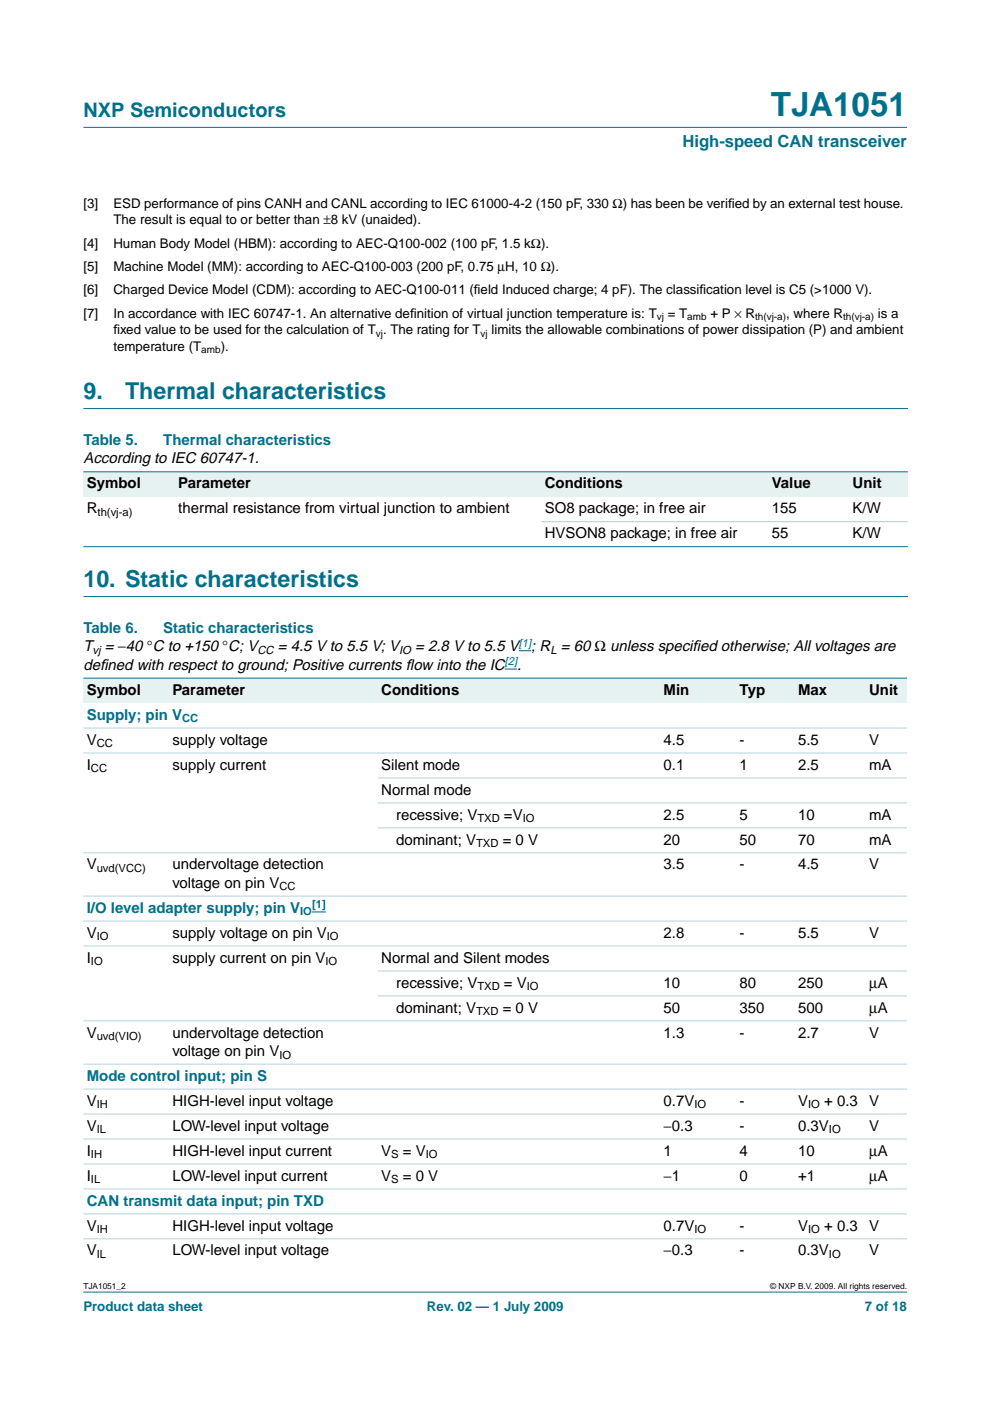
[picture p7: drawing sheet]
<svg xmlns="http://www.w3.org/2000/svg" width="210mm" height="297mm" viewBox="0 0 210 297" stroke-linecap="round" stroke-linejoin="round" font-family="sans-serif">
<defs><g id="words">
<text font-size="7.1" fill="#00708a" x="163.4" y="24.7">TJA1051</text>
<g font-size="4.9" fill="#00708a">
<text x="17.7" y="84.6">9.</text>
<text x="26.5" y="84.6">Thermal characteristics</text>
<text x="17.7" y="124.5">10. Static characteristics</text>
</g>
<text font-size="4.2" fill="#00708a" x="17.7" y="24.9">NXP Semiconductors</text>
<text font-size="3.5" fill="#00708a" x="144.7" y="31.1">High-speed CAN transceiver</text>
<g font-size="3.2" fill="#00708a">
<text x="17.7" y="94.4">Table 5.</text>
<text x="34.6" y="94.4">Thermal characteristics</text>
<text x="17.7" y="134.2">Table 6.</text>
<text x="34.6" y="134.2">Static characteristics</text>
<text x="18.4" y="152.6">Supply; pin V</text>
<text x="18.4" y="193.5">I/O level adapter supply; pin V</text>
<text x="18.4" y="229.1">Mode control input; pin S</text>
<text x="18.4" y="255.6">CAN transmit data input; pin TXD</text>
</g>
<g font-size="3.2">
<text x="17.7" y="98.3">According to IEC 60747-1.</text>
<text x="18.4" y="103.6">Symbol</text>
<text x="37.8" y="103.6">Parameter</text>
<text x="115.5" y="103.6">Conditions</text>
<text x="163.7" y="103.6">Value</text>
<text x="180.8" y="103.6">Unit</text>
<text x="18.4" y="108.8">R</text>
<text x="37.8" y="108.8">thermal resistance from virtual junction to ambient</text>
<text x="115.5" y="108.8">SO8 package; in free air</text>
<text x="163.7" y="108.8">155</text>
<text x="180.8" y="108.8">K/W</text>
<text x="115.5" y="114.1">HVSON8 package; in free air</text>
<text x="163.7" y="114.1">55</text>
<text x="180.8" y="114.1">K/W</text>
<text x="17.7" y="138.1">T</text>
<text x="17.7" y="142">def</text>
<text x="21.2" y="142">ined with respect to ground; Positive currents f</text>
<text x="22.2" y="138.1">= −40 °C to +150 °C; V</text>
<text x="58.9" y="138.1">= 4.5 V to 5.5 V; V</text>
<text x="86.1" y="142">low into the IC</text>
<text x="88" y="138.1">= 2.8 V to 5.5 V</text>
<text x="109.7" y="142">.</text>
<text x="112.7" y="138.1">; R = 60 Ω unless specif</text>
<text x="146.9" y="138.1">ied otherwise; All voltages are</text>
<text x="18.4" y="147.3">Symbol</text>
<text x="36.5" y="147.3">Parameter</text>
<text x="80.8" y="147.3">Conditions</text>
<text x="140.7" y="147.3">Min</text>
<text x="156.8" y="147.3">Typ</text>
<text x="169.2" y="147.3">Max</text>
<text x="184.3" y="147.3">Unit</text>
<text x="18.4" y="157.9">V</text>
<text x="36.5" y="157.9">supply voltage</text>
<text x="140.7" y="157.9">4.5</text>
<text x="156.8" y="157.9">-</text>
<text x="169.2" y="157.9">5.5</text>
<text x="184.3" y="157.9">V</text>
<text x="18.4" y="163.2">I</text>
<text x="36.5" y="163.2">supply current</text>
<text x="80.8" y="163.2">Silent mode</text>
<text x="140.7" y="163.2">0.1</text>
<text x="156.8" y="163.2">1</text>
<text x="169.2" y="163.2">2.5</text>
<text x="184.3" y="163.2">mA</text>
<text x="80.8" y="168.5">Normal mode</text>
<text x="84" y="173.8">recessive; V</text>
<text x="106.9" y="173.8">=V</text>
<text x="140.7" y="173.8">2.5</text>
<text x="156.8" y="173.8">5</text>
<text x="169.2" y="173.8">10</text>
<text x="184.3" y="173.8">mA</text>
<text x="84" y="179.1">dominant; V</text>
<text x="106.6" y="179.1">= 0 V</text>
<text x="140.7" y="179.1">20</text>
<text x="156.8" y="179.1">50</text>
<text x="169.2" y="179.1">70</text>
<text x="184.3" y="179.1">mA</text>
<text x="18.4" y="184.3">V</text>
<text x="36.5" y="184.3">undervoltage detection</text>
<text x="140.7" y="184.3">3.5</text>
<text x="156.8" y="184.3">-</text>
<text x="169.2" y="184.3">4.5</text>
<text x="184.3" y="184.3">V</text>
<text x="36.5" y="188.2">voltage on pin V</text>
<text x="18.4" y="198.8">V</text>
<text x="36.5" y="198.8">supply voltage on pin V</text>
<text x="140.7" y="198.8">2.8</text>
<text x="156.8" y="198.8">-</text>
<text x="169.2" y="198.8">5.5</text>
<text x="184.3" y="198.8">V</text>
<text x="18.4" y="204.1">I</text>
<text x="36.5" y="204.1">supply current on pin V</text>
<text x="80.8" y="204.1">Normal and Silent modes</text>
<text x="84" y="209.4">recessive; V</text>
<text x="106.9" y="209.4">= V</text>
<text x="140.7" y="209.4">10</text>
<text x="156.8" y="209.4">80</text>
<text x="169.2" y="209.4">250</text>
<text x="184.3" y="209.4">µA</text>
<text x="84" y="214.7">dominant; V</text>
<text x="106.6" y="214.7">= 0 V</text>
<text x="140.7" y="214.7">50</text>
<text x="156.8" y="214.7">350</text>
<text x="169.2" y="214.7">500</text>
<text x="184.3" y="214.7">µA</text>
<text x="18.4" y="220">V</text>
<text x="36.5" y="220">undervoltage detection</text>
<text x="140.7" y="220">1.3</text>
<text x="156.8" y="220">-</text>
<text x="169.2" y="220">2.7</text>
<text x="184.3" y="220">V</text>
<text x="36.5" y="223.9">voltage on pin V</text>
<text x="18.4" y="239.7">V</text>
<text x="18.4" y="234.4">V</text>
<text x="36.5" y="234.4">HIGH-level input voltage</text>
<text x="36.5" y="239.7">LOW-level input voltage</text>
<text x="140.7" y="239.7">−0.3</text>
<text x="140.7" y="234.4">0.7V</text>
<text x="156.8" y="234.4">-</text>
<text x="156.8" y="239.7">-</text>
<text x="169.2" y="234.4">V</text>
<text x="169.2" y="239.7">0.3V</text>
<text x="174.7" y="234.4">+ 0.3</text>
<text x="184.3" y="234.4">V</text>
<text x="184.3" y="239.7">V</text>
<text x="18.4" y="245">I</text>
<text x="36.5" y="245">HIGH-level input current</text>
<text x="80.8" y="245">V</text>
<text x="85.4" y="245">= V</text>
<text x="140.7" y="245">1</text>
<text x="156.8" y="245">4</text>
<text x="169.2" y="245">10</text>
<text x="184.3" y="245">µA</text>
<text x="18.4" y="250.3">I</text>
<text x="36.5" y="250.3">LOW-level input current</text>
<text x="80.8" y="250.3">V</text>
<text x="85.4" y="250.3">= 0 V</text>
<text x="140.7" y="250.3">−1</text>
<text x="156.8" y="250.3">0</text>
<text x="169.2" y="250.3">+1</text>
<text x="184.3" y="250.3">µA</text>
<text x="18.4" y="260.9">V</text>
<text x="36.5" y="260.9">HIGH-level input voltage</text>
<text x="140.7" y="260.9">0.7V</text>
<text x="156.8" y="260.9">-</text>
<text x="169.2" y="260.9">V</text>
<text x="174.7" y="260.9">+ 0.3</text>
<text x="184.3" y="260.9">V</text>
<text x="18.4" y="266.2">V</text>
<text x="36.5" y="266.2">LOW-level input voltage</text>
<text x="140.7" y="266.2">−0.3</text>
<text x="156.8" y="266.2">-</text>
<text x="169.2" y="266.2">0.3V</text>
<text x="184.3" y="266.2">V</text>
</g>
<g font-size="2.8">
<text x="17.7" y="44.1">[3]</text>
<text x="24" y="47.6">The result is equal to or better than ±8 kV (unaided).</text>
<text x="24" y="44.1">ESD performance of pins CANH and CANL according to IEC 61000-4-2 (150 pF, 330 Ω) has been be verif</text>
<text x="154.4" y="44.1">ied by an external test house.</text>
<text x="17.7" y="52.5">[4]</text>
<text x="24" y="52.5">Human Body Model (HBM): according to AEC-Q100-002 (100 pF, 1.5 kΩ).</text>
<text x="17.7" y="57.5">[5]</text>
<text x="24" y="57.5">Machine Model (MM): according to AEC-Q100-003 (200 pF, 0.75 µH, 10 Ω).</text>
<text x="17.7" y="62.4">[6]</text>
<text x="24" y="62.4">Charged Device Model (CDM): according to AEC-Q100-011 (f</text>
<text x="100.5" y="62.4">ield Induced charge; 4 pF). The classif</text>
<text x="148.3" y="62.4">ication level is C5 (&gt;1000 V).</text>
<text x="17.7" y="67.3">[7]</text>
<text x="24" y="70.9">f</text>
<text x="24" y="70.9">ixed value to be used for the calculation of T . The rating for T</text>
<text x="24" y="67.3">In accordance with IEC 60747-1. An alternative def</text>
<text x="86.9" y="67.3">inition of virtual junction temperature is: T</text>
<text x="104.2" y="70.9">limits the allowable combinations of power dissipation (P) and ambient</text>
<text x="141.6" y="67.3">= T</text>
<text x="150.6" y="67.3">+ P × R</text>
<text x="166.7" y="67.3">, where R</text>
<text x="186.1" y="67.3">is a</text>
<text x="24" y="74.4">temperature (T</text>
<text x="46.8" y="74.4">).</text>
</g>
<g font-size="2.8" fill="#00708a">
<text x="17.7" y="278">Product data sheet</text>
<text x="90.5" y="278">Rev. 02 — 1 July 2009</text>
<text x="183.4" y="278">7 of 18</text>
</g>
<g font-size="2.4">
<text x="20.7" y="109.4">th(vj-a)</text>
<text x="19.6" y="138.7">vj</text>
<text x="54.6" y="138.7">CC</text>
<text x="84.6" y="138.7">IO</text>
<text x="116.7" y="138.7">L</text>
<text x="20.5" y="158.5">CC</text>
<text x="19.3" y="163.7">CC</text>
<text x="100.9" y="179.6">TXD</text>
<text x="101.2" y="174.3">TXD</text>
<text x="110.8" y="174.3">IO</text>
<text x="20.5" y="184.9">uvd(VCC)</text>
<text x="59.2" y="188.8">CC</text>
<text x="20.5" y="199.4">IO</text>
<text x="69.3" y="199.4">IO</text>
<text x="19.3" y="204.7">IO</text>
<text x="69" y="204.7">IO</text>
<text x="101.2" y="210">TXD</text>
<text x="111.7" y="210">IO</text>
<text x="100.9" y="215.3">TXD</text>
<text x="20.5" y="220.5">uvd(VIO)</text>
<text x="59.2" y="224.4">IO</text>
<text x="20.5" y="235">IH</text>
<text x="147.2" y="235">IO</text>
<text x="171.3" y="235">IO</text>
<text x="19.3" y="245.6">IH</text>
<text x="20.5" y="240.3">IL</text>
<text x="82.9" y="245.6">S</text>
<text x="90.3" y="245.6">IO</text>
<text x="175.8" y="240.3">IO</text>
<text x="19.3" y="250.9">IL</text>
<text x="82.9" y="250.9">S</text>
<text x="20.5" y="261.5">IH</text>
<text x="147.2" y="261.5">IO</text>
<text x="171.3" y="261.5">IO</text>
<text x="20.5" y="266.8">IL</text>
<text x="175.8" y="266.8">IO</text>
</g>
<g font-size="2.4" fill="#00f">
<text x="110" y="137.2">[1]</text>
<text x="107" y="141.1">[2]</text>
<text x="66.2" y="192.6">[1]</text>
</g>
<g font-size="2.4" fill="#00708a">
<text x="38.6" y="153.2">CC</text>
<text x="63.6" y="194.1">IO</text>
</g>
<g font-size="2.1">
<text x="79.7" y="71.4">vj</text>
<text x="101.9" y="71.4">vj</text>
<text x="139.3" y="67.8">vj</text>
<text x="145.7" y="67.8">amb</text>
<text x="160.1" y="67.8">th(vj-a)</text>
<text x="178.8" y="67.8">th(vj-a)</text>
<text x="42.7" y="74.9">amb</text>
</g>
<g font-size="1.8">
<text x="17.7" y="273.4">TJA1051_2</text>
<text x="163.3" y="273.4">© NXP B.V. 2009. All rights reserved.</text>
</g>
</g></defs>
<g fill="#00708a" stroke="#00708a" stroke-width=".21">
<path d="M17.7 273.9h174.6z"/>
<path d="M17.7 27h174.6z"/>
</g>
<path d="M17.7 86.6h174.7M17.7 126.5h174.7" fill="none" stroke="#00708a" stroke-width=".21"/>
<g fill="#e6f2f2">
<path d="M17.7 100h19.4v5.3h-19.4z" fill-rule="evenodd"/>
<path d="M37.1 100h77.7v5.3h-77.7z" fill-rule="evenodd"/>
<path d="M114.8 100h48.1v5.3h-48.1z" fill-rule="evenodd"/>
<path d="M162.9 100h17.2v5.3h-17.2z" fill-rule="evenodd"/>
<path d="M180.1 100h12.4v5.3h-12.4z" fill-rule="evenodd"/>
</g>
<g fill="#00708a" stroke="#00708a" stroke-width=".21">
<path d="M17.7 100h174.8z"/>
<path d="M17.7 115.9h174.8z"/>
</g>
<path d="M114.8 110.6h77.7z" fill="#b3d4db" stroke="#b3d4db" stroke-width=".21"/>
<path d="M110 138h2.7M107 141.9h2.7" fill="none" stroke="#00f" stroke-width=".21"/>
<g fill="#e6f2f2">
<path d="M17.7 143.8h18.1v5.3h-18.1z" fill-rule="evenodd"/>
<path d="M35.8 143.8h44.3v5.3h-44.3z" fill-rule="evenodd"/>
<path d="M80.1 143.8h54.8v5.3h-54.8z" fill-rule="evenodd"/>
<path d="M134.9 143.8h5.1v5.3h-5.1z" fill-rule="evenodd"/>
<path d="M140 143.8h16.1v5.3h-16.1z" fill-rule="evenodd"/>
<path d="M156.1 143.8h12.4v5.3h-12.4z" fill-rule="evenodd"/>
<path d="M168.5 143.8h15.1v5.3h-15.1z" fill-rule="evenodd"/>
<path d="M183.6 143.8h8.7v5.3h-8.7z" fill-rule="evenodd"/>
</g>
<path d="M66.2 193.4h2.9" fill="none" stroke="#00f" stroke-width=".21"/>
<path d="M17.7 143.8h174.6z" fill="#00708a" stroke="#00708a" stroke-width=".21"/>
<g fill="#b3d4db" stroke="#b3d4db" stroke-width=".21">
<path d="M17.7 154.4h174.6z"/>
<path d="M17.7 159.6h174.6z"/>
<path d="M80.1 164.9h112.2z"/>
<path d="M80.1 170.2h112.2z"/>
<path d="M80.1 175.5h112.2z"/>
<path d="M17.7 180.8h174.6z"/>
<path d="M17.7 190h174.6z"/>
<path d="M17.7 195.3h174.6z"/>
<path d="M17.7 200.6h174.6z"/>
<path d="M80.1 205.9h112.2z"/>
<path d="M80.1 211.2h112.2z"/>
<path d="M17.7 216.4h174.6z"/>
<path d="M17.7 225.6h174.6z"/>
<path d="M17.7 230.9h174.6z"/>
<path d="M17.7 236.2h174.6z"/>
<path d="M17.7 241.5h174.6z"/>
<path d="M17.7 246.8h174.6z"/>
<path d="M17.7 252.1h174.6z"/>
<path d="M17.7 257.4h174.6z"/>
<path d="M17.7 262.7h174.6z"/>
</g>
<use href="#words"/>
</svg>
